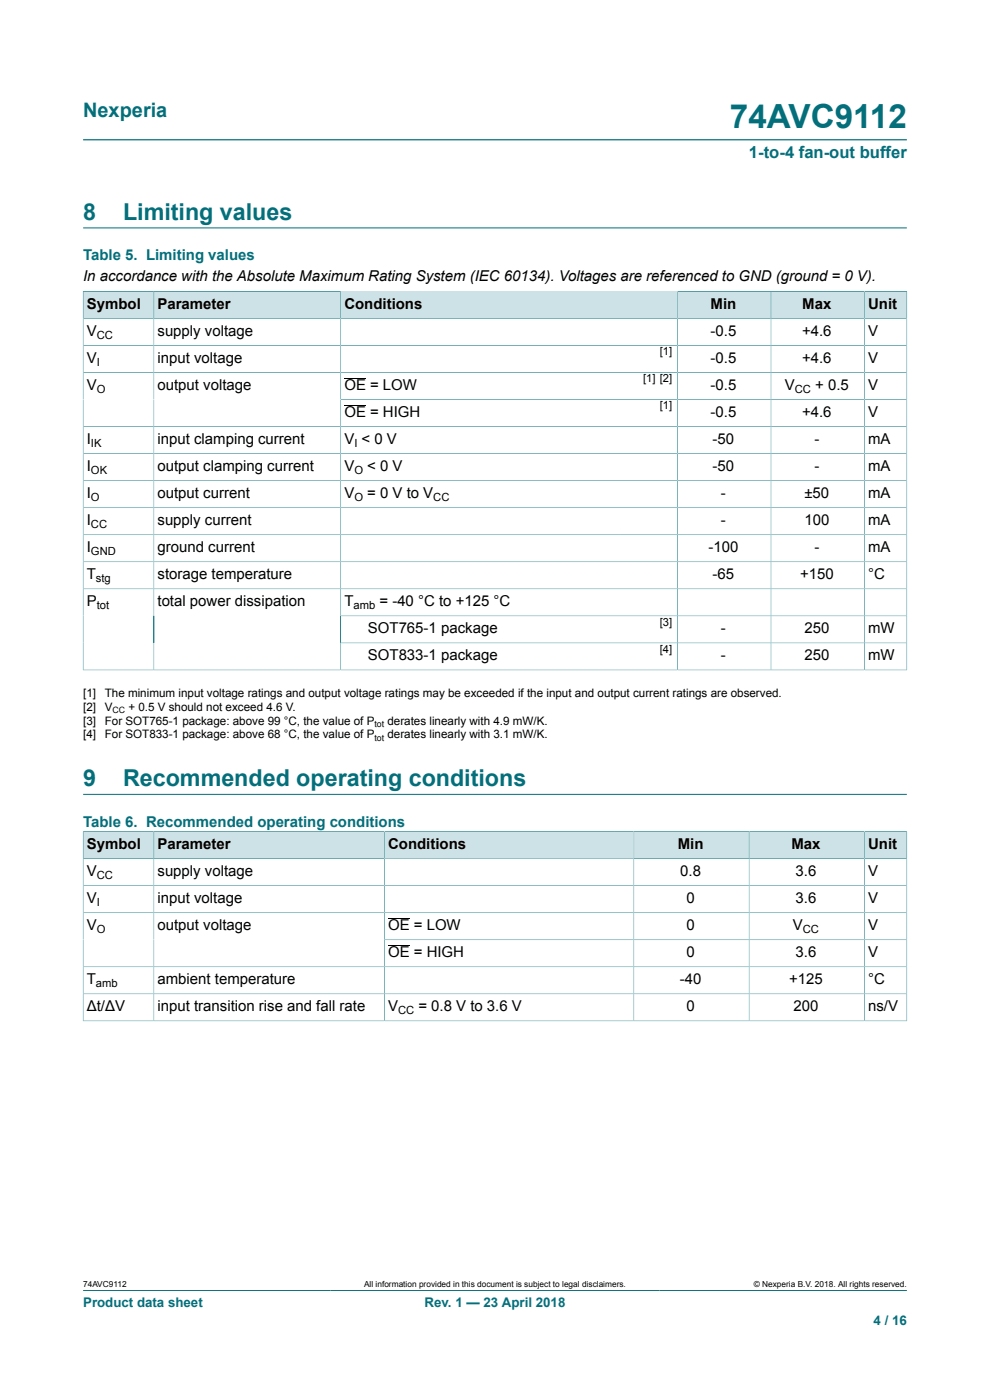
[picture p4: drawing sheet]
<svg xmlns="http://www.w3.org/2000/svg" width="210mm" height="297mm" viewBox="0 0 210 297" stroke-linecap="round" stroke-linejoin="round" font-family="sans-serif">
<defs><g id="words">
<text font-size="7.1" fill="#036f7b" x="154.8" y="27.2">74AVC9112</text>
<g font-size="4.9" fill="#036f7b">
<text x="17.6" y="46.6">8</text>
<text x="26.1" y="46.6">Limiting values</text>
<text x="17.6" y="166.7">9</text>
<text x="26.1" y="166.7">Recommended operating conditions</text>
</g>
<text font-size="4.2" fill="#036f7b" x="17.6" y="24.8">Nexperia</text>
<text font-size="3.5" fill="#036f7b" x="158.9" y="33.5">1-to-4 fan-out buffer</text>
<g font-size="3.2" fill="#036f7b">
<text x="17.6" y="55.2">Table 5. Limiting values</text>
<text x="17.6" y="175.3">Table 6. Recommended operating conditions</text>
</g>
<g font-size="3.2">
<text x="17.6" y="59.7">In accordance with the Absolute Maximum Rating System (IEC 60134). Voltages are referenced to GND (ground = 0 V).</text>
<text x="18.4" y="65.5">Symbol</text>
<text x="33.4" y="65.5">Parameter</text>
<text x="73" y="65.5">Conditions</text>
<text x="150.7" y="65.5">Min</text>
<text x="170.2" y="65.5">Max</text>
<text x="184.1" y="65.5">Unit</text>
<text x="18.4" y="71.2">V</text>
<text x="33.4" y="71.2">supply voltage</text>
<text x="150.7" y="71.2">-0.5</text>
<text x="170.1" y="71.2">+4.6</text>
<text x="184.1" y="71.2">V</text>
<text x="18.4" y="77">V</text>
<text x="33.4" y="77">input voltage</text>
<text x="150.7" y="77">-0.5</text>
<text x="170.1" y="77">+4.6</text>
<text x="184.1" y="77">V</text>
<text x="18.4" y="82.7">V</text>
<text x="33.4" y="82.7">output voltage</text>
<text x="73" y="82.7">OE = LOW</text>
<text x="150.7" y="82.7">-0.5</text>
<text x="166.5" y="82.7">V</text>
<text x="172.9" y="82.7">+ 0.5</text>
<text x="184.1" y="82.7">V</text>
<text x="73" y="88.5">OE = HIGH</text>
<text x="150.7" y="88.5">-0.5</text>
<text x="170.1" y="88.5">+4.6</text>
<text x="184.1" y="88.5">V</text>
<text x="18.4" y="94.2">I</text>
<text x="33.4" y="94.2">input clamping current</text>
<text x="73" y="94.2">V &lt; 0 V</text>
<text x="151.2" y="94.2">-50</text>
<text x="172.7" y="94.2">-</text>
<text x="184.1" y="94.2">mA</text>
<text x="18.4" y="99.9">I</text>
<text x="33.4" y="99.9">output clamping current</text>
<text x="73" y="99.9">V</text>
<text x="77.9" y="99.9">&lt; 0 V</text>
<text x="151.2" y="99.9">-50</text>
<text x="172.7" y="99.9">-</text>
<text x="184.1" y="99.9">mA</text>
<text x="18.4" y="105.7">I</text>
<text x="33.4" y="105.7">output current</text>
<text x="73" y="105.7">V</text>
<text x="77.9" y="105.7">= 0 V to V</text>
<text x="152.9" y="105.7">-</text>
<text x="170.6" y="105.7">±50</text>
<text x="184.1" y="105.7">mA</text>
<text x="18.4" y="111.4">I</text>
<text x="33.4" y="111.4">supply current</text>
<text x="152.9" y="111.4">-</text>
<text x="170.6" y="111.4">100</text>
<text x="184.1" y="111.4">mA</text>
<text x="18.4" y="117.1">I</text>
<text x="33.4" y="117.1">ground current</text>
<text x="150.3" y="117.1">-100</text>
<text x="172.7" y="117.1">-</text>
<text x="184.1" y="117.1">mA</text>
<text x="18.4" y="122.9">T</text>
<text x="33.4" y="122.9">storage temperature</text>
<text x="151.2" y="122.9">-65</text>
<text x="169.7" y="122.9">+150</text>
<text x="184.1" y="122.9">°C</text>
<text x="18.4" y="128.6">P</text>
<text x="33.4" y="128.6">total power dissipation</text>
<text x="73" y="128.6">T</text>
<text x="80.5" y="128.6">= -40 °C to +125 °C</text>
<text x="78" y="134.3">SOT765-1 package</text>
<text x="152.9" y="134.3">-</text>
<text x="170.6" y="134.3">250</text>
<text x="184.1" y="134.3">mW</text>
<text x="78" y="140.1">SOT833-1 package</text>
<text x="152.9" y="140.1">-</text>
<text x="170.6" y="140.1">250</text>
<text x="184.1" y="140.1">mW</text>
<text x="18.4" y="180.1">Symbol</text>
<text x="18.4" y="185.8">V</text>
<text x="33.4" y="180.1">Parameter</text>
<text x="33.4" y="185.8">supply voltage</text>
<text x="82.3" y="180.1">Conditions</text>
<text x="143.8" y="180.1">Min</text>
<text x="144.3" y="185.8">0.8</text>
<text x="167.9" y="180.1">Max</text>
<text x="168.8" y="185.8">3.6</text>
<text x="184.1" y="180.1">Unit</text>
<text x="184.1" y="185.8">V</text>
<text x="18.4" y="191.6">V</text>
<text x="33.4" y="191.6">input voltage</text>
<text x="145.6" y="191.6">0</text>
<text x="168.8" y="191.6">3.6</text>
<text x="184.1" y="191.6">V</text>
<text x="18.4" y="197.3">V</text>
<text x="33.4" y="197.3">output voltage</text>
<text x="82.3" y="197.3">OE = LOW</text>
<text x="145.6" y="197.3">0</text>
<text x="168.2" y="197.3">V</text>
<text x="184.1" y="197.3">V</text>
<text x="82.3" y="203.1">OE = HIGH</text>
<text x="145.6" y="203.1">0</text>
<text x="168.8" y="203.1">3.6</text>
<text x="184.1" y="203.1">V</text>
<text x="18.4" y="208.8">T</text>
<text x="33.4" y="208.8">ambient temperature</text>
<text x="144.2" y="208.8">-40</text>
<text x="167.4" y="208.8">+125</text>
<text x="184.1" y="208.8">°C</text>
<text x="18.4" y="214.5">Δt/ΔV</text>
<text x="33.4" y="214.5">input transition rise and fall rate</text>
<text x="82.3" y="214.5">V</text>
<text x="88.8" y="214.5">= 0.8 V to 3.6 V</text>
<text x="145.6" y="214.5">0</text>
<text x="168.3" y="214.5">200</text>
<text x="184.1" y="214.5">ns/V</text>
</g>
<g font-size="2.8" fill="#036f7b">
<text x="17.6" y="277.3">Product data sheet</text>
<text x="90.1" y="277.3">Rev. 1 — 23 April 2018</text>
<text x="185.3" y="281">4 / 16</text>
</g>
<g font-size="2.5">
<text x="17.6" y="147.8">[1]</text>
<text x="22.2" y="147.8">The minimum input voltage ratings and output voltage ratings may be exceeded if the input and output current ratings are observed.</text>
<text x="17.6" y="150.7">[2]</text>
<text x="17.6" y="153.7">[3]</text>
<text x="22.2" y="150.7">V</text>
<text x="22.2" y="153.7">For SOT765-1 package: above 99 °C, the value of P</text>
<text x="27.2" y="150.7">+ 0.5 V should not exceed 4.6 V.</text>
<text x="82.2" y="153.7">derates linearly with 4.9 mW/K.</text>
<text x="17.6" y="156.7">[4]</text>
<text x="22.2" y="156.7">For SOT833-1 package: above 68 °C, the value of P</text>
<text x="82.2" y="156.7">derates linearly with 3.1 mW/K.</text>
</g>
<g font-size="2.4">
<text x="20.5" y="71.9">CC</text>
<text x="20.5" y="77.6">I</text>
<text x="140" y="75.3">[1]</text>
<text x="20.5" y="83.3">O</text>
<text x="136.4" y="81.1">[1] [2]</text>
<text x="168.6" y="83.3">CC</text>
<text x="140" y="86.8">[1]</text>
<text x="19.3" y="94.8">IK</text>
<text x="75.2" y="94.8">I</text>
<text x="19.3" y="100.5">OK</text>
<text x="75.2" y="100.5">O</text>
<text x="19.3" y="106.3">O</text>
<text x="75.2" y="106.3">O</text>
<text x="91.9" y="106.3">CC</text>
<text x="19.3" y="112">CC</text>
<text x="19.3" y="117.8">GND</text>
<text x="20.4" y="123.5">stg</text>
<text x="20.5" y="129.2">tot</text>
<text x="75" y="129.2">amb</text>
<text x="140" y="132.7">[3]</text>
<text x="140" y="138.4">[4]</text>
<text x="20.5" y="186.5">CC</text>
<text x="20.5" y="192.2">I</text>
<text x="20.5" y="197.9">O</text>
<text x="170.3" y="197.9">CC</text>
<text x="20.4" y="209.4">amb</text>
<text x="84.4" y="215.1">CC</text>
</g>
<g font-size="1.9">
<text x="23.9" y="151.2">CC</text>
<text x="79.4" y="154.2">tot</text>
<text x="79.4" y="157.1">tot</text>
</g>
<g font-size="1.8">
<text x="17.6" y="273.1">74AVC9112</text>
<text x="77.2" y="273.1">All information provided in this document is subject to legal disclaimers.</text>
<text x="159.9" y="273.1">© Nexperia B.V. 2018. All rights reserved.</text>
</g>
</g></defs>
<path d="M17.6 29.7h174.8M17.6 48.3h174.8" fill="none" stroke="#036f7b" stroke-width=".21"/>
<path d="M17.7 61.9h14.9v5.6h-14.9z" fill="#cde2e7"/>
<path d="M17.6 61.7v5.9h15v-5.8h-15" fill="none" stroke="#036f7b" stroke-width=".21"/>
<path d="M32.7 61.9h39.5v5.6h-39.5z" fill="#cde2e7"/>
<path d="M32.6 61.8h111.1v5.8h-111.1zM72.3 61.8v5.8" fill="none" stroke="#036f7b" stroke-width=".21"/>
<g fill="#cde2e7">
<path d="M72.3 61.9h71.4v5.6h-71.4z"/>
<path d="M143.8 61.9h19.7v5.6h-19.7z"/>
</g>
<path d="M143.7 61.8h19.8v5.8h-19.8z" fill="none" stroke="#036f7b" stroke-width=".21"/>
<path d="M163.6 61.9h19.7v5.6h-19.7z" fill="#cde2e7"/>
<path d="M163.5 61.8h19.9v5.8h-19.9z" fill="none" stroke="#036f7b" stroke-width=".21"/>
<path d="M183.4 61.9h8.9v5.6h-8.9z" fill="#cde2e7"/>
<g fill="none" stroke="#036f7b" stroke-width=".21">
<path d="M17.6 73.3h174.8M17.6 79h174.8M32.6 67.6v74.5M72.3 67.6v74.5M143.7 67.6v74.5M163.5 67.6v74.5M192.4 61.7v80.5M192.4 67.6h-174.8v74.6M192.4 61.8h-9v80.3M17.6 90.5h174.8M17.6 96.2h174.8M72.3 84.8h120.1"/>
<path d="M17.6 107.7h174.8M17.6 113.4h174.8M17.6 119.2h174.8M192.4 102h-174.8M17.6 124.9h174.8M72.3 130.7h120.1M72.3 136.4h120.1M192.4 142.1h-174.8M17.6 168.5h174.8"/>
</g>
<path d="M73 80.2h4.6M73 86h4.6" fill="none" stroke="#000" stroke-width=".21"/>
<path d="M17.7 176.5h14.9v5.6h-14.9z" fill="#cde2e7"/>
<path d="M17.6 176.3v5.9h15v-5.8h-15" fill="none" stroke="#036f7b" stroke-width=".21"/>
<path d="M32.7 176.5h48.8v5.6h-48.8z" fill="#cde2e7"/>
<path d="M32.6 176.4h101.9v5.8h-101.9zM81.5 176.4v5.8" fill="none" stroke="#036f7b" stroke-width=".21"/>
<g fill="#cde2e7">
<path d="M81.6 176.5h52.8v5.6h-52.8z"/>
<path d="M134.5 176.5h24.3v5.6h-24.3z"/>
</g>
<path d="M134.5 176.4h24.4v5.8h-24.4z" fill="none" stroke="#036f7b" stroke-width=".21"/>
<path d="M159 176.5h24.3v5.6h-24.3z" fill="#cde2e7"/>
<path d="M158.9 176.4h24.5v5.8h-24.5z" fill="none" stroke="#036f7b" stroke-width=".21"/>
<path d="M183.4 176.5h8.9v5.6h-8.9z" fill="#cde2e7"/>
<g fill="none" stroke="#036f7b" stroke-width=".21">
<path d="M192.4 176.3v40.3M192.4 176.4h-9v40.2M17.6 187.9h174.8M17.6 193.6h174.8M32.6 182.2v34.4M81.5 199.4h110.9M81.5 182.2v34.4M134.5 182.2v34.4M158.9 182.2v34.4M192.4 182.2h-174.8v34.4M17.6 216.6h174.8M17.6 205.1h174.8"/>
<path d="M17.6 210.8h174.8M17.6 273.8h174.8"/>
</g>
<path d="M82.3 194.8h4.6M82.3 200.6h4.6" fill="none" stroke="#000" stroke-width=".21"/>
<use href="#words"/>
</svg>
